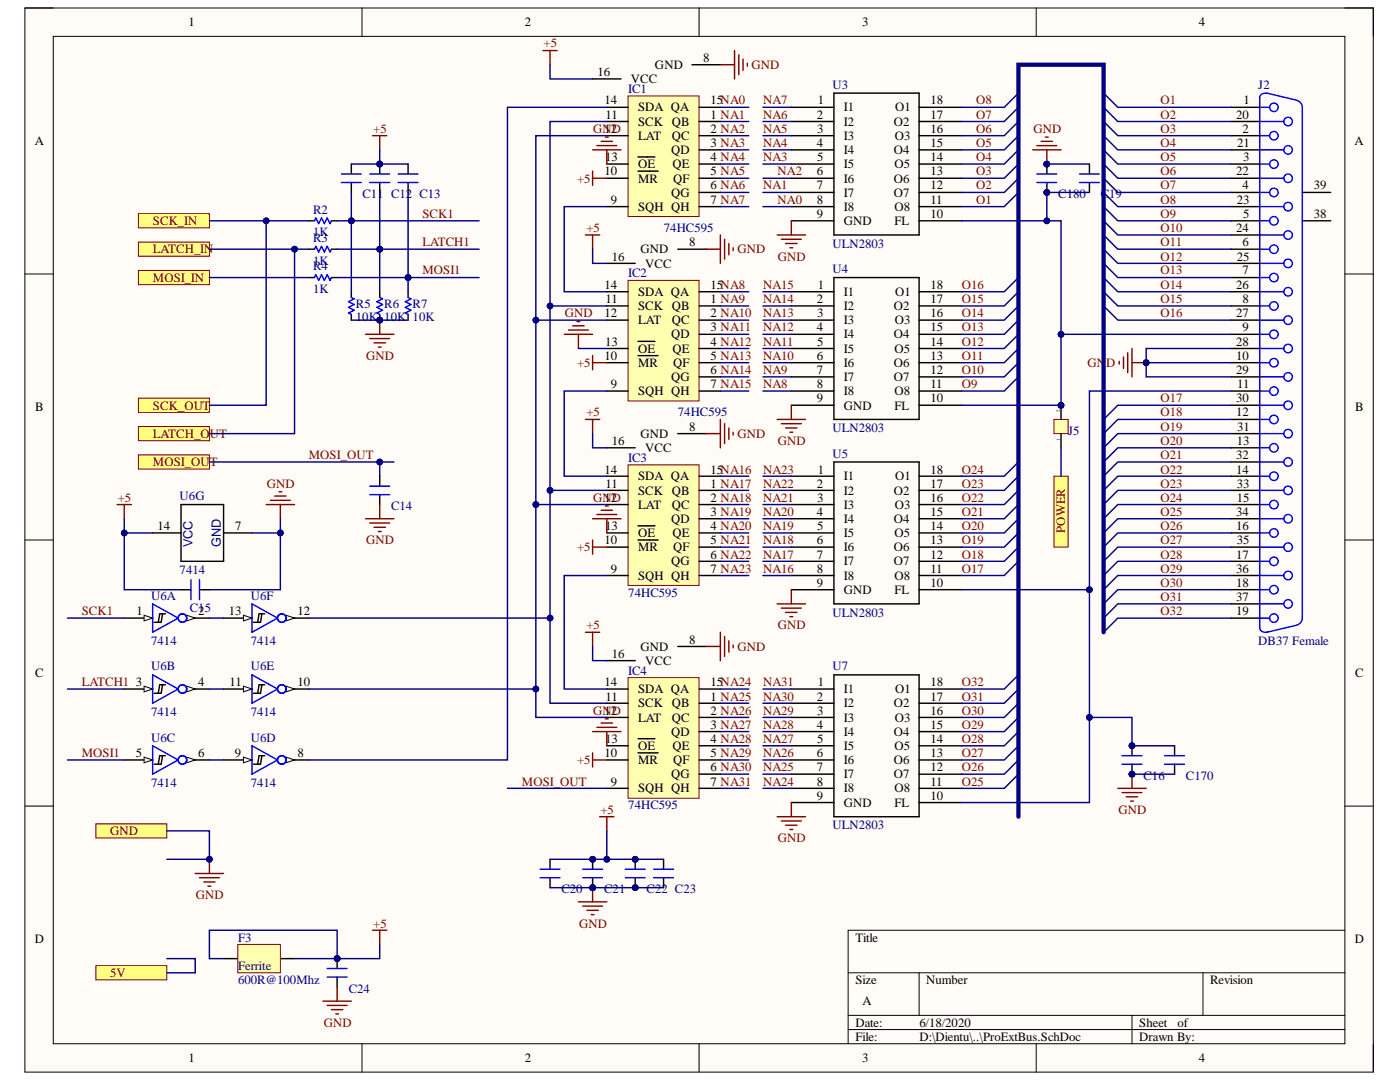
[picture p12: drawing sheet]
<svg xmlns="http://www.w3.org/2000/svg" width="279mm" height="216mm" viewBox="0 0 279 216" stroke-linecap="round" stroke-linejoin="round" font-family="sans-serif">
<defs><g id="words">
<g font-size="2.5">
<text x="37.6" y="5.2">1</text>
<text x="104.8" y="5.2">2</text>
<text x="172.1" y="5.2">3</text>
<text x="239.3" y="5.2">4</text>
<text x="119.2" y="15.1">16</text>
<text x="125.9" y="16.6">VCC</text>
<text x="130.7" y="13.8">GND</text>
<text x="140.4" y="12.3">8</text>
<text x="120.7" y="20.8">14</text>
<text x="120.8" y="23.7">11</text>
<text x="127.3" y="22.2">SDA QA</text>
<text x="141.8" y="20.8">15NA0</text>
<text x="141.8" y="23.7">1 NA1</text>
<text x="163" y="23.7">2</text>
<text x="163.2" y="20.8">1</text>
<text x="168.4" y="22.2">I1</text>
<text x="178.7" y="22.2">O1</text>
<text x="185.7" y="20.8">18</text>
<text x="185.7" y="23.7">17</text>
<text x="246.7" y="23.7">20</text>
<text x="248.2" y="20.8">1</text>
<text x="6.9" y="29">A</text>
<text x="120.7" y="26.5">12</text>
<text x="127.3" y="25.1">SCK</text>
<text x="127.3" y="27.9">LAT</text>
<text x="134.1" y="25.1">QB</text>
<text x="134.1" y="27.9">QC</text>
<text x="141.8" y="26.5">2 NA2</text>
<text x="141.8" y="29.3">3 NA3</text>
<text x="163" y="29.3">4</text>
<text x="163.1" y="26.5">3</text>
<text x="168.4" y="25.1">I2</text>
<text x="168.4" y="27.9">I3</text>
<text x="178.4" y="25.1">O2</text>
<text x="178.6" y="27.9">O3</text>
<text x="185.7" y="26.5">16</text>
<text x="185.7" y="29.3">15</text>
<text x="246.9" y="29.3">21</text>
<text x="248" y="26.5">2</text>
<text x="270.3" y="29">A</text>
<text x="120.7" y="35">10</text>
<text x="120.7" y="32.1">13</text>
<text x="127.3" y="33.6">OE</text>
<text x="133.9" y="30.8">QD</text>
<text x="134.2" y="33.6">QE</text>
<text x="141.8" y="32.1">4 NA4</text>
<text x="141.8" y="35">5 NA5</text>
<text x="163" y="35">6</text>
<text x="163.1" y="32.1">5</text>
<text x="168.4" y="30.8">I4</text>
<text x="168.4" y="33.6">I5</text>
<text x="178.4" y="30.8">O4</text>
<text x="178.5" y="33.6">O5</text>
<text x="185.7" y="32.1">14</text>
<text x="185.7" y="35">13</text>
<text x="246.7" y="35">22</text>
<text x="248.1" y="32.1">3</text>
<text x="121.9" y="40.7">9</text>
<text x="127.3" y="36.4">MR</text>
<text x="133.9" y="39.2">QG</text>
<text x="134.4" y="36.4">QF</text>
<text x="141.8" y="37.8">6 NA6</text>
<text x="141.8" y="40.7">7 NA7</text>
<text x="163" y="37.8">7</text>
<text x="163" y="40.7">8</text>
<text x="168.4" y="36.4">I6</text>
<text x="168.4" y="39.2">I7</text>
<text x="178.4" y="36.4">O6</text>
<text x="178.4" y="39.2">O7</text>
<text x="185.7" y="37.8">12</text>
<text x="185.7" y="40.7">11</text>
<text x="246.8" y="40.7">23</text>
<text x="248" y="37.8">4</text>
<text x="262.2" y="37.8">39</text>
<text x="127.3" y="42.1">SQH QH</text>
<text x="163" y="43.4">9</text>
<text x="168.4" y="44.9">GND</text>
<text x="168.4" y="42.1">I8</text>
<text x="178.5" y="44.9">FL</text>
<text x="178.5" y="42.1">O8</text>
<text x="185.7" y="43.4">10</text>
<text x="246.7" y="46.3">24</text>
<text x="248.1" y="43.4">5</text>
<text x="262.2" y="43.4">38</text>
<text x="122.1" y="52">16</text>
<text x="127.8" y="50.5">GND</text>
<text x="128.8" y="53.4">VCC</text>
<text x="137.6" y="49.1">8</text>
<text x="246.8" y="52">25</text>
<text x="248" y="49.1">6</text>
<text x="120.7" y="57.6">14</text>
<text x="127.3" y="59.1">SDA QA</text>
<text x="141.8" y="57.6">15NA8</text>
<text x="163.2" y="57.6">1</text>
<text x="168.4" y="59.1">I1</text>
<text x="178.7" y="59.1">O1</text>
<text x="185.7" y="57.6">18</text>
<text x="246.7" y="57.6">26</text>
<text x="248" y="54.8">7</text>
<text x="120.7" y="63.3">12</text>
<text x="120.8" y="60.4">11</text>
<text x="127.3" y="61.9">SCK</text>
<text x="127.3" y="64.7">LAT</text>
<text x="134.1" y="61.9">QB</text>
<text x="134.1" y="64.7">QC</text>
<text x="141.8" y="60.4">1 NA9</text>
<text x="141.8" y="63.3">2 NA10</text>
<text x="163" y="60.4">2</text>
<text x="163.1" y="63.3">3</text>
<text x="168.4" y="61.9">I2</text>
<text x="168.4" y="64.7">I3</text>
<text x="178.4" y="61.9">O2</text>
<text x="178.6" y="64.7">O3</text>
<text x="185.7" y="60.4">17</text>
<text x="185.7" y="63.3">16</text>
<text x="246.7" y="63.3">27</text>
<text x="248" y="60.4">8</text>
<text x="120.7" y="71.8">10</text>
<text x="120.7" y="69">13</text>
<text x="127.3" y="70.4">OE</text>
<text x="133.9" y="67.5">QD</text>
<text x="134.2" y="70.4">QE</text>
<text x="141.8" y="66.1">3 NA11</text>
<text x="141.8" y="69">4 NA12</text>
<text x="141.8" y="71.8">5 NA13</text>
<text x="163" y="66.1">4</text>
<text x="163" y="71.8">6</text>
<text x="163.1" y="69">5</text>
<text x="168.4" y="67.5">I4</text>
<text x="168.4" y="70.4">I5</text>
<text x="178.4" y="67.5">O4</text>
<text x="178.5" y="70.4">O5</text>
<text x="185.7" y="66.1">15</text>
<text x="185.7" y="69">14</text>
<text x="185.7" y="71.8">13</text>
<text x="246.7" y="69">28</text>
<text x="246.7" y="71.8">10</text>
<text x="248" y="66.1">9</text>
<text x="121.9" y="77.4">9</text>
<text x="127.3" y="73.2">MR</text>
<text x="133.9" y="76.1">QG</text>
<text x="134.4" y="73.2">QF</text>
<text x="141.8" y="74.6">6 NA14</text>
<text x="141.8" y="77.4">7 NA15</text>
<text x="163" y="74.6">7</text>
<text x="163" y="77.4">8</text>
<text x="168.4" y="73.2">I6</text>
<text x="168.4" y="76.1">I7</text>
<text x="178.4" y="73.2">O6</text>
<text x="178.4" y="76.1">O7</text>
<text x="185.7" y="74.6">12</text>
<text x="185.7" y="77.4">11</text>
<text x="246.7" y="74.6">29</text>
<text x="246.9" y="77.4">11</text>
<text x="7" y="82.1">B</text>
<text x="127.3" y="78.9">SQH QH</text>
<text x="163" y="80.3">9</text>
<text x="168.4" y="81.7">GND</text>
<text x="168.4" y="78.9">I8</text>
<text x="178.5" y="81.7">FL</text>
<text x="178.5" y="78.9">O8</text>
<text x="185.7" y="80.3">10</text>
<text x="246.7" y="83.1">12</text>
<text x="246.7" y="80.3">30</text>
<text x="270.5" y="82.1">B</text>
<text x="122.1" y="88.7">16</text>
<text x="127.8" y="87.4">GND</text>
<text x="137.6" y="86">8</text>
<text x="246.8" y="88.7">13</text>
<text x="246.9" y="86">31</text>
<text x="120.7" y="94.5">14</text>
<text x="127.3" y="95.8">SDA QA</text>
<text x="128.8" y="90.2">VCC</text>
<text x="141.8" y="94.5">15NA16</text>
<text x="163.2" y="94.5">1</text>
<text x="168.4" y="95.8">I1</text>
<text x="178.7" y="95.8">O1</text>
<text x="185.7" y="94.5">18</text>
<text x="246.7" y="94.5">14</text>
<text x="246.7" y="91.6">32</text>
<text x="120.7" y="100.2">12</text>
<text x="120.8" y="97.3">11</text>
<text x="127.3" y="98.7">SCK</text>
<text x="127.3" y="101.5">LAT</text>
<text x="134.1" y="98.7">QB</text>
<text x="134.1" y="101.5">QC</text>
<text x="141.8" y="97.3">1 NA17</text>
<text x="141.8" y="100.2">2 NA18</text>
<text x="163" y="97.3">2</text>
<text x="163.1" y="100.2">3</text>
<text x="168.4" y="98.7">I2</text>
<text x="168.4" y="101.5">I3</text>
<text x="178.4" y="98.7">O2</text>
<text x="178.6" y="101.5">O3</text>
<text x="185.7" y="97.3">17</text>
<text x="185.7" y="100.2">16</text>
<text x="246.8" y="100.2">15</text>
<text x="246.8" y="97.3">33</text>
<text x="31.5" y="105.8">14</text>
<text x="46.9" y="105.8">7</text>
<text x="120.7" y="105.8">13</text>
<text x="127.3" y="107.2">OE</text>
<text x="133.9" y="104.4">QD</text>
<text x="134.2" y="107.2">QE</text>
<text x="141.8" y="102.9">3 NA19</text>
<text x="141.8" y="105.8">4 NA20</text>
<text x="163" y="102.9">4</text>
<text x="163.1" y="105.8">5</text>
<text x="168.4" y="104.4">I4</text>
<text x="168.4" y="107.2">I5</text>
<text x="178.4" y="104.4">O4</text>
<text x="178.5" y="107.2">O5</text>
<text x="185.7" y="102.9">15</text>
<text x="185.7" y="105.8">14</text>
<text x="246.7" y="105.8">16</text>
<text x="246.7" y="102.9">34</text>
<text x="120.7" y="108.6">10</text>
<text x="127.3" y="110">MR</text>
<text x="133.9" y="112.8">QG</text>
<text x="134.4" y="110">QF</text>
<text x="141.8" y="108.6">5 NA21</text>
<text x="141.8" y="111.5">6 NA22</text>
<text x="163" y="108.6">6</text>
<text x="163" y="111.5">7</text>
<text x="168.4" y="110">I6</text>
<text x="168.4" y="112.8">I7</text>
<text x="178.4" y="110">O6</text>
<text x="178.4" y="112.8">O7</text>
<text x="185.7" y="108.6">13</text>
<text x="185.7" y="111.5">12</text>
<text x="246.7" y="111.5">17</text>
<text x="246.8" y="108.6">35</text>
<text x="121.9" y="114.3">9</text>
<text x="127.3" y="115.7">SQH QH</text>
<text x="141.8" y="114.3">7 NA23</text>
<text x="163" y="117.1">9</text>
<text x="163" y="114.3">8</text>
<text x="168.4" y="118.5">GND</text>
<text x="168.4" y="115.7">I8</text>
<text x="178.5" y="118.5">FL</text>
<text x="178.5" y="115.7">O8</text>
<text x="185.7" y="117.1">10</text>
<text x="185.7" y="114.3">11</text>
<text x="246.7" y="117.1">18</text>
<text x="246.7" y="114.3">36</text>
<text x="246.7" y="119.9">37</text>
<text x="27.2" y="122.8">1</text>
<text x="39.6" y="122.8">2</text>
<text x="45.7" y="122.8">13</text>
<text x="59.4" y="122.8">12</text>
<text x="246.7" y="122.8">19</text>
<text x="122.1" y="131.2">16</text>
<text x="127.8" y="129.8">GND</text>
<text x="137.6" y="128.5">8</text>
<text x="7" y="135.1">C</text>
<text x="27.1" y="136.9">3</text>
<text x="39.6" y="136.9">4</text>
<text x="45.8" y="136.9">11</text>
<text x="59.4" y="136.9">10</text>
<text x="120.7" y="136.9">14</text>
<text x="128.8" y="132.7">VCC</text>
<text x="141.8" y="136.9">15NA24</text>
<text x="163.2" y="136.9">1</text>
<text x="185.7" y="136.9">18</text>
<text x="270.5" y="135.1">C</text>
<text x="120.7" y="142.6">12</text>
<text x="120.8" y="139.8">11</text>
<text x="127.3" y="141.1">SCK</text>
<text x="127.3" y="138.3">SDA QA</text>
<text x="134.1" y="141.1">QB</text>
<text x="141.8" y="139.8">1 NA25</text>
<text x="141.8" y="142.6">2 NA26</text>
<text x="163" y="139.8">2</text>
<text x="163.1" y="142.6">3</text>
<text x="168.4" y="138.3">I1</text>
<text x="168.4" y="141.1">I2</text>
<text x="178.4" y="141.1">O2</text>
<text x="178.7" y="138.3">O1</text>
<text x="185.7" y="139.8">17</text>
<text x="185.7" y="142.6">16</text>
<text x="120.7" y="148.2">13</text>
<text x="127.3" y="144">LAT</text>
<text x="127.3" y="149.7">OE</text>
<text x="133.9" y="146.8">QD</text>
<text x="134.1" y="144">QC</text>
<text x="134.2" y="149.7">QE</text>
<text x="141.8" y="145.4">3 NA27</text>
<text x="141.8" y="148.2">4 NA28</text>
<text x="163" y="145.4">4</text>
<text x="163.1" y="148.2">5</text>
<text x="168.4" y="144">I3</text>
<text x="168.4" y="146.8">I4</text>
<text x="168.4" y="149.7">I5</text>
<text x="178.4" y="146.8">O4</text>
<text x="178.5" y="149.7">O5</text>
<text x="178.6" y="144">O3</text>
<text x="185.7" y="145.4">15</text>
<text x="185.7" y="148.2">14</text>
<text x="27.1" y="151.1">5</text>
<text x="39.6" y="151.1">6</text>
<text x="46.8" y="151.1">9</text>
<text x="59.4" y="151.1">8</text>
<text x="120.7" y="151.1">10</text>
<text x="127.3" y="152.5">MR</text>
<text x="133.9" y="155.3">QG</text>
<text x="134.4" y="152.5">QF</text>
<text x="141.8" y="151.1">5 NA29</text>
<text x="141.8" y="153.9">6 NA30</text>
<text x="163" y="151.1">6</text>
<text x="163" y="153.9">7</text>
<text x="168.4" y="152.5">I6</text>
<text x="168.4" y="155.3">I7</text>
<text x="178.4" y="152.5">O6</text>
<text x="178.4" y="155.3">O7</text>
<text x="185.7" y="151.1">13</text>
<text x="185.7" y="153.9">12</text>
<text x="121.9" y="156.8">9</text>
<text x="127.3" y="158.1">SQH QH</text>
<text x="141.8" y="156.8">7 NA31</text>
<text x="163" y="159.6">9</text>
<text x="163" y="156.8">8</text>
<text x="168.4" y="161">GND</text>
<text x="168.4" y="158.1">I8</text>
<text x="178.5" y="161">FL</text>
<text x="178.5" y="158.1">O8</text>
<text x="185.7" y="159.6">10</text>
<text x="185.7" y="156.8">11</text>
<text x="6.9" y="188.2">D</text>
<text x="170.7" y="187.9">Title</text>
<text x="270.4" y="188.2">D</text>
<text x="170.7" y="196.4">Size</text>
<text x="184.8" y="196.4">Number</text>
<text x="241.5" y="196.4">Revision</text>
<text x="172.1" y="200.6">A</text>
<text x="170.7" y="204.9">Date:</text>
<text x="170.7" y="207.7">File:</text>
<text x="183.5" y="204.9">6/18/2020</text>
<text x="183.5" y="207.7">D:\Dientu\..\ProExtBus.SchDoc</text>
<text x="227.4" y="204.9">Sheet</text>
<text x="227.4" y="207.7">Drawn By:</text>
<text x="235" y="204.9">of</text>
<text x="37.6" y="212">1</text>
<text x="104.8" y="212">2</text>
<text x="172.1" y="212">3</text>
<text x="239.3" y="212">4</text>
</g>
<g font-size="2.5" fill="#800000">
<text x="108.5" y="9.5">+5</text>
<text x="150" y="13.8">GND</text>
<text x="152.3" y="23.7">NA6</text>
<text x="152.3" y="20.8">NA7</text>
<text x="194.8" y="20.8">O8</text>
<text x="194.8" y="23.7">O7</text>
<text x="231.6" y="20.8">O1</text>
<text x="231.6" y="23.7">O2</text>
<text x="74.5" y="26.5">+5</text>
<text x="118.4" y="26.5">GND</text>
<text x="152.3" y="29.3">NA4</text>
<text x="152.3" y="26.5">NA5</text>
<text x="194.8" y="26.5">O6</text>
<text x="194.8" y="29.3">O5</text>
<text x="206.2" y="26.5">GND</text>
<text x="231.6" y="26.5">O3</text>
<text x="231.6" y="29.3">O4</text>
<text x="152.3" y="32.1">NA3</text>
<text x="155.2" y="35">NA2</text>
<text x="194.8" y="32.1">O4</text>
<text x="194.8" y="35">O3</text>
<text x="231.6" y="32.1">O5</text>
<text x="231.6" y="35">O6</text>
<text x="115.2" y="36.4">+5</text>
<text x="152.3" y="37.8">NA1</text>
<text x="155.2" y="40.7">NA0</text>
<text x="194.8" y="37.8">O2</text>
<text x="194.8" y="40.7">O1</text>
<text x="231.6" y="37.8">O7</text>
<text x="231.6" y="40.7">O8</text>
<text x="30.5" y="44.9">SCK_IN</text>
<text x="84.3" y="43.4">SCK1</text>
<text x="117" y="46.3">+5</text>
<text x="231.6" y="43.4">O9</text>
<text x="231.6" y="46.3">O10</text>
<text x="30.5" y="50.5">LATCH_IN</text>
<text x="84.3" y="49.1">LATCH1</text>
<text x="147.2" y="50.5">GND</text>
<text x="155.2" y="52">GND</text>
<text x="231.6" y="49.1">O11</text>
<text x="231.6" y="52">O12</text>
<text x="30.5" y="56.2">MOSI_IN</text>
<text x="84.3" y="54.8">MOSI1</text>
<text x="152.3" y="57.6">NA15</text>
<text x="191.9" y="57.6">O16</text>
<text x="231.6" y="54.8">O13</text>
<text x="231.6" y="57.6">O14</text>
<text x="112.7" y="63.3">GND</text>
<text x="152.3" y="60.4">NA14</text>
<text x="152.3" y="63.3">NA13</text>
<text x="191.9" y="60.4">O15</text>
<text x="191.9" y="63.3">O14</text>
<text x="231.6" y="60.4">O15</text>
<text x="231.6" y="63.3">O16</text>
<text x="73.1" y="71.8">GND</text>
<text x="152.3" y="66.1">NA12</text>
<text x="152.3" y="69">NA11</text>
<text x="152.3" y="71.8">NA10</text>
<text x="191.9" y="66.1">O13</text>
<text x="191.9" y="69">O12</text>
<text x="191.9" y="71.8">O11</text>
<text x="115.2" y="73.2">+5</text>
<text x="152.3" y="74.6">NA9</text>
<text x="152.3" y="77.4">NA8</text>
<text x="191.9" y="74.6">O10</text>
<text x="191.9" y="77.4">O9</text>
<text x="217" y="73.2">GN</text>
<text x="220.8" y="73.2">D</text>
<text x="30.5" y="81.7">SCK_OUT</text>
<text x="117" y="83.1">+5</text>
<text x="231.6" y="80.3">O17</text>
<text x="231.6" y="83.1">O18</text>
<text x="30.5" y="87.4">LATCH_O</text>
<text x="41.9" y="87.4">UT</text>
<text x="147.2" y="87.4">GND</text>
<text x="155.2" y="88.7">GND</text>
<text x="231.6" y="86">O19</text>
<text x="231.6" y="88.7">O20</text>
<text x="30.5" y="93.1">MOSI_OU</text>
<text x="41.9" y="93.1">T</text>
<text x="61.6" y="91.6">MOSI_OUT</text>
<text x="152.3" y="94.5">NA23</text>
<text x="191.9" y="94.5">O24</text>
<text x="231.6" y="91.6">O21</text>
<text x="231.6" y="94.5">O22</text>
<text x="23.5" y="100.2">+5</text>
<text x="53.3" y="97.3">GND</text>
<text x="118.4" y="100.2">GND</text>
<text x="152.3" y="97.3">NA22</text>
<text x="152.3" y="100.2">NA21</text>
<text x="191.9" y="97.3">O23</text>
<text x="191.9" y="100.2">O22</text>
<text x="231.6" y="97.3">O23</text>
<text x="231.6" y="100.2">O24</text>
<text x="152.3" y="102.9">NA20</text>
<text x="152.3" y="105.8">NA19</text>
<text x="191.9" y="102.9">O21</text>
<text x="191.9" y="105.8">O20</text>
<text x="212.6" y="106.3" transform="rotate(-90 212.6 106.3)">POWER</text>
<text x="231.6" y="102.9">O25</text>
<text x="231.6" y="105.8">O26</text>
<text x="73.1" y="108.6">GND</text>
<text x="115.2" y="110">+5</text>
<text x="152.3" y="108.6">NA18</text>
<text x="152.3" y="111.5">NA17</text>
<text x="191.9" y="108.6">O19</text>
<text x="191.9" y="111.5">O18</text>
<text x="231.6" y="108.6">O27</text>
<text x="231.6" y="111.5">O28</text>
<text x="152.3" y="114.3">NA16</text>
<text x="191.9" y="114.3">O17</text>
<text x="231.6" y="114.3">O29</text>
<text x="231.6" y="117.1">O30</text>
<text x="231.6" y="119.9">O31</text>
<text x="16.3" y="122.8">SCK1</text>
<text x="117" y="125.6">+5</text>
<text x="155.2" y="125.6">GND</text>
<text x="231.6" y="122.8">O32</text>
<text x="147.2" y="129.8">GND</text>
<text x="16.3" y="136.9">LATCH1</text>
<text x="152.3" y="136.9">NA31</text>
<text x="191.9" y="136.9">O32</text>
<text x="118.4" y="142.6">GND</text>
<text x="152.3" y="139.8">NA30</text>
<text x="152.3" y="142.6">NA29</text>
<text x="191.9" y="139.8">O31</text>
<text x="191.9" y="142.6">O30</text>
<text x="152.3" y="145.4">NA28</text>
<text x="152.3" y="148.2">NA27</text>
<text x="191.9" y="145.4">O29</text>
<text x="191.9" y="148.2">O28</text>
<text x="16.3" y="151.1">MOSI1</text>
<text x="115.2" y="152.5">+5</text>
<text x="152.3" y="151.1">NA26</text>
<text x="152.3" y="153.9">NA25</text>
<text x="191.9" y="151.1">O27</text>
<text x="191.9" y="153.9">O26</text>
<text x="104.2" y="156.8">MOSI_OUT</text>
<text x="152.3" y="156.8">NA24</text>
<text x="191.9" y="156.8">O25</text>
<text x="22" y="166.7">GND</text>
<text x="119.8" y="162.4">+5</text>
<text x="223.2" y="162.4">GND</text>
<text x="155.2" y="168.1">GND</text>
<text x="39.1" y="179.4">GND</text>
<text x="74.5" y="185.1">+5</text>
<text x="115.6" y="185.1">GND</text>
<text x="22" y="195">5V</text>
<text x="64.6" y="204.9">GND</text>
</g>
<g font-size="2.5" fill="#000080">
<text x="166.1" y="17.8">U3</text>
<text x="251.1" y="17.8">J2</text>
<text x="125.4" y="18.6">IC1</text>
<text x="72.4" y="39.6">C11</text>
<text x="78" y="39.6">C12 C13</text>
<text x="211.2" y="39.6">C180</text>
<text x="219.7" y="39.6">C19</text>
<text x="62.5" y="42.6">R2</text>
<text x="62.5" y="47.2">1K</text>
<text x="132.5" y="46.3">74HC595</text>
<text x="62.5" y="48.3">R3</text>
<text x="62.5" y="52.8">1K</text>
<text x="62.5" y="53.9">R4</text>
<text x="166.1" y="49.4">ULN2803</text>
<text x="62.5" y="58.5">1K</text>
<text x="125.4" y="55.4">IC2</text>
<text x="166.1" y="54.5">U4</text>
<text x="71" y="61.4">R5</text>
<text x="71" y="64.2">10K</text>
<text x="76.7" y="61.4">R6</text>
<text x="76.7" y="64.2">10K 10K</text>
<text x="82.4" y="61.4">R7</text>
<text x="135.3" y="83.1">74HC595</text>
<text x="166.1" y="86.2">ULN2803</text>
<text x="213.2" y="86.9">J5</text>
<text x="125.4" y="92.2">IC3</text>
<text x="166.1" y="91.4">U5</text>
<text x="35.9" y="99.8">U6G</text>
<text x="78" y="101.8">C14</text>
<text x="38.4" y="109.2" transform="rotate(-90 38.4 109.2)">VCC</text>
<text x="44.1" y="109.2" transform="rotate(-90 44.1 109.2)">GND</text>
<text x="30.2" y="119.7">U6A</text>
<text x="35.9" y="114.5">7414</text>
<text x="50.1" y="119.7">U6F</text>
<text x="125.4" y="119.1">74HC595</text>
<text x="37.9" y="122.2">C15</text>
<text x="166.1" y="123.1">ULN2803</text>
<text x="30.2" y="128.7">7414</text>
<text x="50.1" y="128.7">7414</text>
<text x="251.1" y="128.7">DB37 Female</text>
<text x="30.2" y="133.8">U6B</text>
<text x="50.1" y="133.8">U6E</text>
<text x="125.4" y="134.6">IC4</text>
<text x="166.1" y="133.8">U7</text>
<text x="30.2" y="142.8">7414</text>
<text x="50.1" y="142.8">7414</text>
<text x="30.2" y="148">U6C</text>
<text x="50.1" y="148">U6D</text>
<text x="228.2" y="155.6">C16</text>
<text x="236.7" y="155.6">C170</text>
<text x="30.2" y="157">7414</text>
<text x="50.1" y="157">7414</text>
<text x="125.4" y="161.5">74HC595</text>
<text x="166.1" y="165.5">ULN2803</text>
<text x="112" y="178.2">C20</text>
<text x="120.6" y="178.2">C21</text>
<text x="129" y="178.2">C22 C23</text>
<text x="47.5" y="187.9">F3</text>
<text x="47.5" y="193.5">Ferrite</text>
<text x="47.5" y="196.4">600R@100Mhz</text>
<text x="69.6" y="198.1">C24</text>
</g>
<g font-size="1" fill="#000080">
<text x="211.6" y="82.2" transform="rotate(-90 211.6 82.2)">2</text>
<text x="211.6" y="87.9" transform="rotate(-90 211.6 87.9)">1</text>
</g>
</g></defs>
<path d="M5 1.6h269.1v212.3h-269.1z" fill-rule="evenodd" fill="#fffcf8"/>
<path d="M5 1.6h269.1v212.3h-269.1z" fill="none" stroke="#000" stroke-width=".2"/>
<path d="M10.6 7.3h257.8v201h-257.8z" fill-rule="evenodd" fill="#fffcf8"/>
<g fill="none" stroke="#000" stroke-width=".2">
<path d="M5 1.6h5.6M10.6 7.3h257.8v201h-257.8zM72.2 1.6v5.7M139.5 1.6v5.7M206.8 1.6v5.7M268.4 1.6h5.7v5.7M5 54.7h5.6M268.4 54.7h5.7M5 107.8h5.6M268.4 107.8h5.7M5 160.8h5.6M268.4 160.8h5.7"/>
<path d="M169.3 194.1h99.1M183.4 194.1v8.5M240.1 194.1v8.5M268.4 185.6h-99.1v22.7M72.2 208.3v5.6M139.5 208.3v5.6M169.3 202.6h99.1M169.3 205.4h99.1M206.8 208.3v5.6M225.9 202.6v5.7M274.1 208.3v5.6"/>
</g>
<path d="M27.6 42.6h14.2v2.9h-14.2z" fill-rule="evenodd" fill="#ffff80"/>
<path d="M27.6 42.6h14.2v2.9h-14.2z" fill="none" stroke="#800000" stroke-width=".2"/>
<path d="M27.6 48.3h14.2v2.8h-14.2z" fill-rule="evenodd" fill="#ffff80"/>
<path d="M27.6 48.3h14.2v2.8h-14.2z" fill="none" stroke="#800000" stroke-width=".2"/>
<path d="M27.6 54h14.2v2.8h-14.2z" fill-rule="evenodd" fill="#ffff80"/>
<path d="M27.6 54h14.2v2.8h-14.2z" fill="none" stroke="#800000" stroke-width=".2"/>
<path d="M19.1 164.4h14.2v2.8h-14.2z" fill-rule="evenodd" fill="#ffff80"/>
<path d="M19.1 164.4h14.2v2.8h-14.2z" fill="none" stroke="#800000" stroke-width=".2"/>
<path d="M19.1 192.7h14.2v2.8h-14.2z" fill-rule="evenodd" fill="#ffff80"/>
<path d="M19.1 192.7h14.2v2.8h-14.2z" fill="none" stroke="#800000" stroke-width=".2"/>
<path d="M27.6 79.4h14.2v2.9h-14.2z" fill-rule="evenodd" fill="#ffff80"/>
<path d="M27.6 79.4h14.2v2.9h-14.2z" fill="none" stroke="#800000" stroke-width=".2"/>
<path d="M27.6 85.1h14.2v2.8h-14.2z" fill-rule="evenodd" fill="#ffff80"/>
<path d="M27.6 85.1h14.2v2.8h-14.2z" fill="none" stroke="#800000" stroke-width=".2"/>
<path d="M27.6 90.8h14.2v2.8h-14.2z" fill-rule="evenodd" fill="#ffff80"/>
<path d="M27.6 90.8h14.2v2.8h-14.2z" fill="none" stroke="#800000" stroke-width=".2"/>
<path d="M39 174.3h5.6M39.8 175.1h4M40.7 176h2.2M41.5 176.8h.6M41.8 171.5v2.8" fill="none" stroke="#800000" stroke-width=".28"/>
<circle cx="41.8" cy="171.5" r=".57" fill="#000080"/>
<circle cx="41.8" cy="171.5" r=".57" fill="none" stroke="#000080" stroke-width=".2"/>
<path d="M74.4 185.6h2.8M75.8 185.6v2.8" fill="none" stroke="#800000" stroke-width=".28"/>
<path d="M24.8 123.3h5.7" fill="none" stroke="#000" stroke-width=".28"/>
<path d="M28.8 122.8l1.7 .5-1.7 .6z" fill="#f8fcff"/>
<path d="M28.8 122.8l1.7 .5-1.7 .6z" fill="none" stroke="#000" stroke-width=".2"/>
<path d="M30.5 120.5l5.1 2.8-5.1 2.9z" fill="none" stroke="#00f" stroke-width=".28"/>
<path d="M37.3 123.3h4.5" fill="none" stroke="#000" stroke-width=".28"/>
<path d="M37.3 122.8l1.7 .5-1.7 .6z" fill="#f8fcff"/>
<path d="M37.3 122.8l1.7 .5-1.7 .6z" fill="none" stroke="#000" stroke-width=".2"/>
<circle cx="36.4" cy="123.3" r=".85" fill="none" stroke="#00f" stroke-width=".28"/>
<path d="M24.8 137.5h5.7M32.4 122.5l-.2 1.7h-1.5M33 122.5h-1.1l-.3 1.7" fill="none" stroke="#000" stroke-width=".28"/>
<path d="M28.8 136.9l1.7 .6-1.7 .6z" fill="#f8fcff"/>
<path d="M28.8 136.9l1.7 .6-1.7 .6z" fill="none" stroke="#000" stroke-width=".2"/>
<path d="M30.5 134.7l5.1 2.8-5.1 2.8z" fill="none" stroke="#00f" stroke-width=".28"/>
<path d="M37.3 137.5h4.5" fill="none" stroke="#000" stroke-width=".28"/>
<path d="M37.3 136.9l1.7 .6-1.7 .6z" fill="#f8fcff"/>
<path d="M37.3 136.9l1.7 .6-1.7 .6z" fill="none" stroke="#000" stroke-width=".2"/>
<circle cx="36.4" cy="137.5" r=".85" fill="none" stroke="#00f" stroke-width=".28"/>
<path d="M32.4 136.6l-.2 1.7h-1.5M33 136.6h-1.1l-.3 1.7M24.8 151.6h5.7" fill="none" stroke="#000" stroke-width=".28"/>
<path d="M28.8 151.1l1.7 .5-1.7 .6z" fill="#f8fcff"/>
<path d="M28.8 151.1l1.7 .5-1.7 .6z" fill="none" stroke="#000" stroke-width=".2"/>
<path d="M30.5 148.8l5.1 2.8-5.1 2.9z" fill="none" stroke="#00f" stroke-width=".28"/>
<path d="M37.3 151.6h4.5" fill="none" stroke="#000" stroke-width=".28"/>
<path d="M37.3 151.1l1.7 .5-1.7 .6z" fill="#f8fcff"/>
<path d="M37.3 151.1l1.7 .5-1.7 .6z" fill="none" stroke="#000" stroke-width=".2"/>
<circle cx="36.4" cy="151.6" r=".85" fill="none" stroke="#00f" stroke-width=".28"/>
<path d="M32.4 150.8l-.2 1.7h-1.5M33 150.8h-1.1l-.3 1.7M44.6 151.6h5.7" fill="none" stroke="#000" stroke-width=".28"/>
<path d="M48.6 151.1l1.7 .5-1.7 .6z" fill="#f8fcff"/>
<path d="M48.6 151.1l1.7 .5-1.7 .6z" fill="none" stroke="#000" stroke-width=".2"/>
<path d="M50.3 148.8l5.1 2.8-5.1 2.9z" fill="none" stroke="#00f" stroke-width=".28"/>
<path d="M57.1 151.6h4.5" fill="none" stroke="#000" stroke-width=".28"/>
<path d="M57.1 151.1l1.7 .5-1.7 .6z" fill="#f8fcff"/>
<path d="M57.1 151.1l1.7 .5-1.7 .6z" fill="none" stroke="#000" stroke-width=".2"/>
<circle cx="56.2" cy="151.6" r=".85" fill="none" stroke="#00f" stroke-width=".28"/>
<path d="M44.6 137.5h5.7M52.3 150.8l-.3 1.7h-1.4M52.8 150.8h-1.1l-.3 1.7" fill="none" stroke="#000" stroke-width=".28"/>
<path d="M48.6 136.9l1.7 .6-1.7 .6z" fill="#f8fcff"/>
<path d="M48.6 136.9l1.7 .6-1.7 .6z" fill="none" stroke="#000" stroke-width=".2"/>
<path d="M50.3 134.7l5.1 2.8-5.1 2.8z" fill="none" stroke="#00f" stroke-width=".28"/>
<path d="M57.1 137.5h4.5" fill="none" stroke="#000" stroke-width=".28"/>
<path d="M57.1 136.9l1.7 .6-1.7 .6z" fill="#f8fcff"/>
<path d="M57.1 136.9l1.7 .6-1.7 .6z" fill="none" stroke="#000" stroke-width=".2"/>
<circle cx="56.2" cy="137.5" r=".85" fill="none" stroke="#00f" stroke-width=".28"/>
<path d="M44.6 123.3h5.7M52.3 136.6l-.3 1.7h-1.4M52.8 136.6h-1.1l-.3 1.7" fill="none" stroke="#000" stroke-width=".28"/>
<path d="M48.6 122.8l1.7 .5-1.7 .6z" fill="#f8fcff"/>
<path d="M48.6 122.8l1.7 .5-1.7 .6z" fill="none" stroke="#000" stroke-width=".2"/>
<path d="M50.3 120.5l5.1 2.8-5.1 2.9z" fill="none" stroke="#00f" stroke-width=".28"/>
<path d="M57.1 123.3h4.5" fill="none" stroke="#000" stroke-width=".28"/>
<path d="M57.1 122.8l1.7 .5-1.7 .6z" fill="#f8fcff"/>
<path d="M57.1 122.8l1.7 .5-1.7 .6z" fill="none" stroke="#000" stroke-width=".2"/>
<circle cx="56.2" cy="123.3" r=".85" fill="none" stroke="#00f" stroke-width=".28"/>
<path d="M52.3 122.5l-.3 1.7h-1.4M52.8 122.5h-1.1l-.3 1.7" fill="none" stroke="#000" stroke-width=".28"/>
<path d="M125.3 19.1h14.2v24.1h-14.2z" fill-rule="evenodd" fill="#ffffb0"/>
<path d="M125.3 19.1h14.2v24.1h-14.2z" fill="none" stroke="#800000" stroke-width=".2"/>
<g fill="none" stroke="#000" stroke-width=".28">
<path d="M118.3 15.7h5.6M138.1 12.9h5.7M121.1 21.4h4.2M121.1 24.2h4.2M121.1 27.1h4.2M121.1 32.7h4.2M121.1 35.6h4.2M127.3 34.2h4M127.3 31.3h3.4M139.5 21.4h4.3M139.5 24.2h4.3M139.5 27.1h4.3"/>
<path d="M139.5 29.9h4.3M139.5 32.7h4.3M139.5 35.6h4.3M139.5 38.4h4.3M121.1 41.2h4.2M139.5 41.2h4.3"/>
</g>
<path d="M125.3 55.9h14.2v24.1h-14.2z" fill-rule="evenodd" fill="#ffffb0"/>
<path d="M125.3 55.9h14.2v24.1h-14.2z" fill="none" stroke="#800000" stroke-width=".2"/>
<g fill="none" stroke="#000" stroke-width=".28">
<path d="M121.1 52.6h5.7M121.1 58.2h4.2M135.3 49.7h5.6M139.5 58.2h4.3M121.1 61h4.2M121.1 63.9h4.2M121.1 69.5h4.2M121.1 72.4h4.2M121.1 78h4.2M127.3 71h4M127.3 68.1h3.4M139.5 61h4.3"/>
<path d="M139.5 63.9h4.3M139.5 66.7h4.3M139.5 69.5h4.3M139.5 72.4h4.3M139.5 75.2h4.3M139.5 78h4.3M30.5 106.3h5.6M36.1 100.7h8.5v11.3h-8.5zM44.6 106.3h5.7"/>
</g>
<path d="M125.3 92.8h14.2v24h-14.2z" fill-rule="evenodd" fill="#ffffb0"/>
<path d="M125.3 92.8h14.2v24h-14.2z" fill="none" stroke="#800000" stroke-width=".2"/>
<g fill="none" stroke="#000" stroke-width=".28">
<path d="M121.1 89.4h5.7M121.1 95h4.2M121.1 97.8h4.2M135.3 86.5h5.6M139.5 95h4.3M139.5 97.8h4.3M121.1 100.7h4.2M121.1 106.3h4.2M121.1 109.2h4.2M121.1 114.8h4.2M127.3 107.8h4M127.3 104.9h3.4"/>
<path d="M139.5 100.7h4.3M139.5 103.5h4.3M139.5 106.3h4.3M139.5 109.2h4.3M139.5 112h4.3M139.5 114.8h4.3"/>
</g>
<path d="M125.3 135.2h14.2v24.1h-14.2z" fill-rule="evenodd" fill="#ffffb0"/>
<path d="M125.3 135.2h14.2v24.1h-14.2z" fill="none" stroke="#800000" stroke-width=".2"/>
<g fill="none" stroke="#000" stroke-width=".28">
<path d="M166.4 18.6h17v28.3h-17zM157.9 21.4h8.5M157.9 24.2h8.5M157.9 27.1h8.5M157.9 29.9h8.5M157.9 32.7h8.5M157.9 35.6h8.5M157.9 38.4h8.5M183.4 21.4h8.5M183.4 24.2h8.5M183.4 27.1h8.5M183.4 29.9h8.5"/>
<path d="M183.4 32.7h8.5M183.4 35.6h8.5M183.4 38.4h8.5M245.7 21.4h5.7M245.7 24.2h5.7M245.7 27.1h5.7M245.7 29.9h5.7M245.7 32.7h5.7M245.7 35.6h5.7M245.7 38.4h5.7M259.9 38.4h5.7M157.9 44.1h8.5"/>
<path d="M157.9 41.2h8.5M157.9 58.2h8.5M166.4 55.4h17v28.3h-17zM183.4 44.1h8.5M183.4 41.2h8.5M183.4 58.2h8.5M245.7 44.1h5.7M245.7 41.2h5.7M245.7 46.9h5.7M245.7 58.2h5.7M245.7 55.4h5.7M245.7 52.6h5.7"/>
<path d="M245.7 49.7h5.7M259.9 44.1h5.7M157.9 61h8.5M157.9 63.9h8.5M157.9 66.7h8.5M157.9 69.5h8.5M157.9 72.4h8.5M157.9 75.2h8.5M157.9 78h8.5M183.4 61h8.5M183.4 63.9h8.5M183.4 66.7h8.5"/>
<path d="M183.4 69.5h8.5M183.4 72.4h8.5M183.4 75.2h8.5M183.4 78h8.5M245.7 61h5.7M245.7 63.9h5.7M245.7 66.7h5.7M245.7 69.5h5.7M245.7 72.4h5.7M245.7 75.2h5.7M245.7 78h5.7M157.9 80.9h8.5"/>
<path d="M157.9 95h8.5M157.9 97.8h8.5M166.4 92.2h17v28.3h-17zM183.4 80.9h8.5M183.4 95h8.5M183.4 97.8h8.5M245.7 80.9h5.7M245.7 83.7h5.7M245.7 95h5.7M245.7 97.8h5.7M245.7 92.2h5.7M245.7 89.4h5.7"/>
<path d="M245.7 86.5h5.7M36.1 117.7h2M39.8 117.7h2M157.9 117.7h8.5M157.9 100.7h8.5M157.9 103.5h8.5M157.9 106.3h8.5M157.9 109.2h8.5M157.9 112h8.5M157.9 114.8h8.5M183.4 117.7h8.5M183.4 100.7h8.5"/>
<path d="M183.4 103.5h8.5M183.4 106.3h8.5M183.4 109.2h8.5M183.4 112h8.5M183.4 114.8h8.5M245.7 117.7h5.7M245.7 100.7h5.7M245.7 103.5h5.7M245.7 106.3h5.7M245.7 109.2h5.7M245.7 112h5.7M245.7 114.8h5.7"/>
<path d="M121.1 131.8h5.7M121.1 137.5h4.2M135.3 129h5.6M139.5 137.5h4.3M157.9 137.5h8.5M166.4 134.7h17v28.3h-17zM183.4 137.5h8.5M245.7 120.5h5.7M245.7 123.3h5.7M121.1 140.3h4.2M121.1 143.1h4.2M121.1 148.8h4.2"/>
<path d="M121.1 151.6h4.2M121.1 157.3h4.2M127.3 150.2h4M127.3 147.4h3.4M139.5 140.3h4.3M139.5 143.1h4.3M139.5 146h4.3M139.5 148.8h4.3M139.5 151.6h4.3M139.5 154.5h4.3M139.5 157.3h4.3M157.9 140.3h8.5"/>
<path d="M157.9 143.1h8.5M157.9 146h8.5M157.9 148.8h8.5M157.9 151.6h8.5M157.9 154.5h8.5M157.9 157.3h8.5M183.4 140.3h8.5M183.4 143.2h8.5M183.4 146h8.5M183.4 148.8h8.5M183.4 151.6h8.5M183.4 154.5h8.5"/>
<path d="M183.4 157.3h8.5M157.9 160.1h8.5M183.4 160.1h8.5M44.6 191.3h2.9M56 191.3h2.8"/>
</g>
<g fill="none" stroke="#00f" stroke-width=".28">
<path d="M251.4 19.4v105.9M252.8 18.6l6 1.4M253 18.6a1.12 1.12 0 0 0-1.6 .9M251.4 38.4h2M251.4 32.7h2M251.4 27.1h2M251.4 21.4h2M251.4 35.6h4.8M251.4 29.9h4.8M251.4 24.2h4.8M258.8 20a1.42 1.42 0 0 1 1.1 1.4v101.9a1.42 1.42 0 0 1-1.1 1.4M251.4 55.4h2"/>
<path d="M251.4 49.7h2M251.4 44.1h2M251.4 58.2h4.8M251.4 52.6h4.8M251.4 46.9h4.8M251.4 41.2h4.8M251.4 78h2M251.4 66.7h2M251.4 61h2M251.4 69.5h4.8M251.4 63.9h4.8M251.4 75.2h4.8"/>
<path d="M251.4 72.4h2M251.4 83.7h2M251.4 86.5h4.8M251.4 89.4h2M251.4 92.2h4.8M251.4 95h2M251.4 97.8h4.8M251.4 80.9h4.8M38.1 115.7v4M39.8 115.7v4M251.4 100.7h2M251.4 103.5h4.8"/>
<path d="M251.4 106.3h2M251.4 109.2h4.8M251.4 112h2M251.4 114.8h4.8M251.4 117.7h2M251.4 125.2a1.12 1.12 0 0 0 1.6 .9M251.4 120.5h4.8M251.4 123.3h2M258.8 124.8l-6 1.4"/>
<circle cx="254.2" cy="21.4" r=".85"/>
<circle cx="254.2" cy="27.1" r=".85"/>
<circle cx="254.2" cy="38.4" r=".85"/>
<circle cx="254.2" cy="32.7" r=".85"/>
<circle cx="257.1" cy="29.9" r=".85"/>
<circle cx="257.1" cy="35.6" r=".85"/>
<circle cx="257.1" cy="24.2" r=".85"/>
<circle cx="254.2" cy="49.7" r=".85"/>
<circle cx="254.2" cy="55.4" r=".85"/>
<circle cx="254.2" cy="44.1" r=".85"/>
<circle cx="257.1" cy="58.2" r=".85"/>
<circle cx="257.1" cy="41.2" r=".85"/>
<circle cx="257.1" cy="46.9" r=".85"/>
<circle cx="257.1" cy="52.6" r=".85"/>
<circle cx="254.2" cy="78" r=".85"/>
<circle cx="254.2" cy="72.4" r=".85"/>
<circle cx="254.2" cy="66.7" r=".85"/>
<circle cx="254.2" cy="61" r=".85"/>
<circle cx="257.1" cy="63.9" r=".85"/>
<circle cx="257.1" cy="69.5" r=".85"/>
<circle cx="257.1" cy="75.2" r=".85"/>
<circle cx="254.2" cy="83.7" r=".85"/>
<circle cx="254.2" cy="95" r=".85"/>
<circle cx="254.2" cy="89.4" r=".85"/>
<circle cx="257.1" cy="92.2" r=".85"/>
<circle cx="257.1" cy="97.9" r=".85"/>
<circle cx="257.1" cy="86.5" r=".85"/>
<circle cx="257.1" cy="80.9" r=".85"/>
<circle cx="254.2" cy="106.3" r=".85"/>
<circle cx="254.2" cy="112" r=".85"/>
<circle cx="254.2" cy="100.7" r=".85"/>
<circle cx="254.2" cy="117.7" r=".85"/>
<circle cx="257.1" cy="114.8" r=".85"/>
<circle cx="257.1" cy="103.5" r=".85"/>
<circle cx="257.1" cy="109.2" r=".85"/>
<circle cx="254.2" cy="123.3" r=".85"/>
<circle cx="257.1" cy="120.5" r=".85"/>
</g>
<g fill="none" stroke="#800000" stroke-width=".28">
<path d="M108.4 10.1h2.8M109.8 10.1v2.8M143.8 12.9h2.8M146.6 10.1v5.6M147.4 10.9v4M148.3 11.8v2.2M149.1 12.6v.6M118.3 34.2v2.8M118.3 35.6h2.8M118.3 29.9h5.6M119.1 29.1h4M120 28.2h2.2"/>
<path d="M120.8 27.4h.6M121.1 29.9v2.8M116.9 46.9h2.8M118.3 46.9v2.8M140.9 49.7h2.9M143.8 46.9v5.7M144.6 47.7v4M145.5 48.6v2.3M146.3 49.4v.6M112.6 66.7h5.7M113.5 65.9h3.9M114.3 65h2.3"/>
<path d="M115.2 64.2h.5M115.4 66.7v2.8M118.3 71v2.8M118.3 72.4h2.8M116.9 83.7h2.8M118.3 83.7v2.8M140.9 86.5h2.9M143.8 83.7v5.7M144.6 84.5v4M145.5 85.4v2.3M146.3 86.2v.6M118.3 107.8v2.8"/>
<path d="M118.3 109.2h2.8M118.3 103.5h5.6M119.1 102.7h4M120 101.8h2.2M120.8 101h.6M121.1 103.5v2.8M116.9 126.2h2.8M118.3 126.2v2.8M140.9 129h2.9M143.8 126.2v5.6M144.6 127v4M145.5 127.9v2.2"/>
<path d="M146.3 128.7v.6M118.3 150.2v2.9M118.3 151.6h2.8M118.3 146h5.6M119.1 145.1h4M120 144.3h2.2M120.8 143.4h.6M121.1 146v2.8"/>
</g>
<path d="M47.5 188.4h8.5v5.7h-8.5z" fill-rule="evenodd" fill="#ffffb0"/>
<path d="M47.5 188.4h8.5v5.7h-8.5z" fill="none" stroke="#800000" stroke-width=".2"/>
<circle cx="67.3" cy="191.3" r=".56" fill="#000080"/>
<circle cx="67.3" cy="191.3" r=".56" fill="none" stroke="#000080" stroke-width=".2"/>
<path d="M67.3 191.3v2M67.3 195v1.9" fill="none" stroke="#000" stroke-width=".28"/>
<circle cx="67.3" cy="191.3" r=".56" fill="#000080"/>
<circle cx="67.3" cy="191.3" r=".56" fill="none" stroke="#000080" stroke-width=".2"/>
<path d="M65.3 195h4M65.3 193.3h4" fill="none" stroke="#00f" stroke-width=".28"/>
<path d="M223.4 72.1v.6M224.2 71.2v2.3M225.1 70.4v4M225.9 69.5v5.7M225.9 72.4h2.8M64.5 199.8h5.6M67.3 196.9v2.9M65.3 200.6h4M66.2 201.5h2.2M67 202.3h.6" fill="none" stroke="#800000" stroke-width=".28"/>
<circle cx="228.7" cy="72.4" r=".57" fill="#000080"/>
<circle cx="228.7" cy="72.4" r=".57" fill="none" stroke="#000080" stroke-width=".2"/>
<g fill="none" stroke="#800000" stroke-width=".28">
<path d="M155.1 46.9h5.7M155.9 47.7h4M156.8 48.6h2.3M157.6 49.4h.6M157.9 44.1v2.8M155.1 83.7h5.7M155.9 84.5h4M156.8 85.4h2.3M157.6 86.2h.6M157.9 80.9v2.8M157.9 117.7v2.8M155.1 120.5h5.7"/>
<path d="M155.9 121.3h4M156.8 122.2h2.3M157.6 123h.6M155.1 163h5.7M155.9 163.8h4M156.8 164.7h2.3M157.6 165.5h.6M157.9 160.1v2.9"/>
</g>
<path d="M234.4 148.8v2M234.4 152.5v2" fill="none" stroke="#000" stroke-width=".28"/>
<path d="M232.4 152.5h4M232.4 150.8h4" fill="none" stroke="#00f" stroke-width=".28"/>
<circle cx="225.9" cy="154.5" r=".57" fill="#000080"/>
<circle cx="225.9" cy="154.5" r=".57" fill="none" stroke="#000080" stroke-width=".2"/>
<circle cx="225.9" cy="148.8" r=".57" fill="#000080"/>
<circle cx="225.9" cy="148.8" r=".57" fill="none" stroke="#000080" stroke-width=".2"/>
<path d="M225.9 152.5v2" fill="none" stroke="#000" stroke-width=".28"/>
<circle cx="225.9" cy="154.5" r=".57" fill="#000080"/>
<circle cx="225.9" cy="154.5" r=".57" fill="none" stroke="#000080" stroke-width=".2"/>
<path d="M225.9 148.8v2" fill="none" stroke="#000" stroke-width=".28"/>
<circle cx="225.9" cy="148.8" r=".57" fill="#000080"/>
<circle cx="225.9" cy="148.8" r=".57" fill="none" stroke="#000080" stroke-width=".2"/>
<path d="M223.9 152.5h4M223.9 150.8h4" fill="none" stroke="#00f" stroke-width=".28"/>
<path d="M223.1 157.3h5.6M223.9 158.2h4M224.8 159h2.2M225.6 159.9h.6M225.9 154.5v2.8" fill="none" stroke="#800000" stroke-width=".28"/>
<circle cx="225.9" cy="154.5" r=".57" fill="#000080"/>
<circle cx="225.9" cy="154.5" r=".57" fill="none" stroke="#000080" stroke-width=".2"/>
<circle cx="208.9" cy="38.4" r=".57" fill="#000080"/>
<circle cx="208.9" cy="38.4" r=".57" fill="none" stroke="#000080" stroke-width=".2"/>
<circle cx="208.9" cy="32.7" r=".57" fill="#000080"/>
<circle cx="208.9" cy="32.7" r=".57" fill="none" stroke="#000080" stroke-width=".2"/>
<path d="M208.9 36.4v2" fill="none" stroke="#000" stroke-width=".28"/>
<circle cx="208.9" cy="38.4" r=".57" fill="#000080"/>
<circle cx="208.9" cy="38.4" r=".57" fill="none" stroke="#000080" stroke-width=".2"/>
<path d="M208.9 32.7v2" fill="none" stroke="#000" stroke-width=".28"/>
<circle cx="208.9" cy="32.7" r=".57" fill="#000080"/>
<circle cx="208.9" cy="32.7" r=".57" fill="none" stroke="#000080" stroke-width=".2"/>
<path d="M206.9 36.4h4M206.9 34.7h4M215.4 36.4h4M215.4 34.7h4M107.8 175.1h4M107.8 173.4h4" fill="none" stroke="#00f" stroke-width=".28"/>
<path d="M217.4 32.7v2M217.4 36.4v2M109.8 171.5v1.9M109.8 175.1v2" fill="none" stroke="#000" stroke-width=".28"/>
<circle cx="118.3" cy="177.1" r=".56" fill="#000080"/>
<circle cx="118.3" cy="177.1" r=".56" fill="none" stroke="#000080" stroke-width=".2"/>
<circle cx="118.3" cy="171.5" r=".57" fill="#000080"/>
<circle cx="118.3" cy="171.5" r=".57" fill="none" stroke="#000080" stroke-width=".2"/>
<path d="M118.3 175.1v2" fill="none" stroke="#000" stroke-width=".28"/>
<circle cx="118.3" cy="177.1" r=".56" fill="#000080"/>
<circle cx="118.3" cy="177.1" r=".56" fill="none" stroke="#000080" stroke-width=".2"/>
<path d="M118.3 171.5v1.9" fill="none" stroke="#000" stroke-width=".28"/>
<circle cx="118.3" cy="171.5" r=".57" fill="#000080"/>
<circle cx="118.3" cy="171.5" r=".57" fill="none" stroke="#000080" stroke-width=".2"/>
<path d="M116.3 175.1h4M116.3 173.4h4" fill="none" stroke="#00f" stroke-width=".28"/>
<circle cx="126.8" cy="177.1" r=".56" fill="#000080"/>
<circle cx="126.8" cy="177.1" r=".56" fill="none" stroke="#000080" stroke-width=".2"/>
<circle cx="126.8" cy="171.5" r=".57" fill="#000080"/>
<circle cx="126.8" cy="171.5" r=".57" fill="none" stroke="#000080" stroke-width=".2"/>
<path d="M126.8 175.1v2" fill="none" stroke="#000" stroke-width=".28"/>
<circle cx="126.8" cy="177.1" r=".56" fill="#000080"/>
<circle cx="126.8" cy="177.1" r=".56" fill="none" stroke="#000080" stroke-width=".2"/>
<path d="M126.8 171.5v1.9" fill="none" stroke="#000" stroke-width=".28"/>
<circle cx="126.8" cy="171.5" r=".57" fill="#000080"/>
<circle cx="126.8" cy="171.5" r=".57" fill="none" stroke="#000080" stroke-width=".2"/>
<path d="M124.8 175.1h4M124.8 173.4h4M130.5 175.1h3.9M130.5 173.4h3.9" fill="none" stroke="#00f" stroke-width=".28"/>
<path d="M132.4 171.5v1.9M132.4 175.1v2" fill="none" stroke="#000" stroke-width=".28"/>
<path d="M115.4 180h5.7M118.3 177.1v2.9M116.3 180.8h4M117.1 181.6h2.3M118 182.5h.6" fill="none" stroke="#800000" stroke-width=".28"/>
<circle cx="118.3" cy="177.1" r=".56" fill="#000080"/>
<circle cx="118.3" cy="177.1" r=".56" fill="none" stroke="#000080" stroke-width=".2"/>
<path d="M119.7 163h2.8M121.1 163v2.8" fill="none" stroke="#800000" stroke-width=".28"/>
<path d="M61.6 44.1h1.2M61.6 49.7h1.2M61.6 55.4h1.2M66.2 44.1h1.1M66.2 49.7h1.1M66.2 55.4h1.1M70.1 58.2v1.1M70.1 62.7v1.2" fill="none" stroke="#000" stroke-width=".28"/>
<path d="M62.8 44.1l.2-.6 .6 1.1 .6-1.1 .5 1.1 .6-1.1 .6 1.1 .3-.5M62.8 49.7l.2-.5 .6 1.1 .6-1.1 .5 1.1 .6-1.1 .6 1.1 .3-.6M62.8 55.4l.2-.6 .6 1.1 .6-1.1 .5 1.1 .6-1.1 .6 1.1 .3-.5M70.1 59.3l.6 .3-1.2 .6 1.2 .6-1.2 .5 1.2 .6-1.2 .6 .6 .2" fill="none" stroke="#00f" stroke-width=".28"/>
<circle cx="75.8" cy="63.9" r=".57" fill="#000080"/>
<circle cx="75.8" cy="63.9" r=".57" fill="none" stroke="#000080" stroke-width=".2"/>
<path d="M75.8 62.7v1.2" fill="none" stroke="#000" stroke-width=".28"/>
<circle cx="75.8" cy="63.9" r=".57" fill="#000080"/>
<circle cx="75.8" cy="63.9" r=".57" fill="none" stroke="#000080" stroke-width=".2"/>
<path d="M70.1 32.7v2M70.1 36.4v2M75.8 58.2v1.1M81.4 58.2v1.1M81.4 62.7v1.2" fill="none" stroke="#000" stroke-width=".28"/>
<path d="M68.1 36.4h4M68.1 34.7h4M75.8 59.3l.5 .3-1.1 .6 1.1 .6-1.1 .5 1.1 .6-1.1 .6 .6 .2M81.4 59.3l.6 .3-1.1 .6 1.1 .6-1.1 .5 1.1 .6-1.1 .6 .5 .2" fill="none" stroke="#00f" stroke-width=".28"/>
<circle cx="75.8" cy="32.7" r=".57" fill="#000080"/>
<circle cx="75.8" cy="32.7" r=".57" fill="none" stroke="#000080" stroke-width=".2"/>
<path d="M75.8 32.7v2M75.8 36.4v2" fill="none" stroke="#000" stroke-width=".28"/>
<circle cx="75.8" cy="32.7" r=".57" fill="#000080"/>
<circle cx="75.8" cy="32.7" r=".57" fill="none" stroke="#000080" stroke-width=".2"/>
<path d="M73.8 36.4h4M73.8 34.7h4M79.5 36.4h3.9M79.5 34.7h3.9" fill="none" stroke="#00f" stroke-width=".28"/>
<path d="M81.4 32.7v2M81.4 36.4v2" fill="none" stroke="#000" stroke-width=".28"/>
<path d="M72.9 66.7h5.7M73.8 67.6h4M74.6 68.4h2.3M75.5 69.3h.6M75.8 63.9v2.8" fill="none" stroke="#800000" stroke-width=".28"/>
<circle cx="75.8" cy="63.9" r=".57" fill="#000080"/>
<circle cx="75.8" cy="63.9" r=".57" fill="none" stroke="#000080" stroke-width=".2"/>
<g fill="none" stroke="#800000" stroke-width=".28">
<path d="M74.4 27.1h2.8M75.8 27.1v2.8M54 99.8h3.9M54.8 99h2.3M55.7 98.1h.5M23.4 100.7h2.8M24.8 100.7v2.8M53.1 100.7h5.7M56 100.7v2.8M72.9 103.5h5.7M73.8 104.4h4M74.6 105.2h2.3"/>
<path d="M75.5 106.1h.6M75.8 100.7v2.8"/>
</g>
<path d="M75.8 95v2M75.8 98.7v2" fill="none" stroke="#000" stroke-width=".28"/>
<path d="M73.8 98.7h4M73.8 97h4" fill="none" stroke="#00f" stroke-width=".28"/>
<path d="M225.9 154.5h8.5" fill="none" stroke="#000080" stroke-width=".28"/>
<circle cx="225.9" cy="154.5" r=".57" fill="#000080"/>
<circle cx="225.9" cy="154.5" r=".57" fill="none" stroke="#000080" stroke-width=".2"/>
<path d="M220.2 126.2v-113.3h-16.9v150.1" fill="none" stroke="#000080" stroke-width=".84"/>
<path d="M24.8 106.3v11.4h11.3M13.5 137.5h11.3M13.5 123.3h11.3M13.5 151.6h11.3" fill="none" stroke="#000080" stroke-width=".28"/>
<circle cx="24.8" cy="106.3" r=".57" fill="#000080"/>
<circle cx="24.8" cy="106.3" r=".57" fill="none" stroke="#000080" stroke-width=".2"/>
<path d="M24.8 103.5v2.8h5.7" fill="none" stroke="#000080" stroke-width=".28"/>
<circle cx="24.8" cy="106.3" r=".57" fill="#000080"/>
<circle cx="24.8" cy="106.3" r=".57" fill="none" stroke="#000080" stroke-width=".2"/>
<path d="M33.3 165.8h8.5v5.7h-8.5M33.3 191.3h5.7v2.8h-5.7" fill="none" stroke="#000080" stroke-width=".28"/>
<circle cx="41.8" cy="171.5" r=".57" fill="#000080"/>
<circle cx="41.8" cy="171.5" r=".57" fill="none" stroke="#000080" stroke-width=".2"/>
<path d="M56 103.5v14.2h-14.2M41.8 137.5h2.8M41.8 123.3h2.8M41.8 151.6h2.8" fill="none" stroke="#000080" stroke-width=".28"/>
<circle cx="56" cy="106.3" r=".57" fill="#000080"/>
<circle cx="56" cy="106.3" r=".57" fill="none" stroke="#000080" stroke-width=".2"/>
<path d="M41.8 92.2h34" fill="none" stroke="#000080" stroke-width=".28"/>
<circle cx="75.8" cy="92.2" r=".57" fill="#000080"/>
<circle cx="75.8" cy="92.2" r=".57" fill="none" stroke="#000080" stroke-width=".2"/>
<path d="M41.8 49.7h17v36.8h-17" fill="none" stroke="#000080" stroke-width=".28"/>
<circle cx="58.8" cy="49.7" r=".57" fill="#000080"/>
<circle cx="58.8" cy="49.7" r=".57" fill="none" stroke="#000080" stroke-width=".2"/>
<path d="M41.8 44.1h11.3v36.8h-11.3" fill="none" stroke="#000080" stroke-width=".28"/>
<circle cx="53.1" cy="44.1" r=".57" fill="#000080"/>
<circle cx="53.1" cy="44.1" r=".57" fill="none" stroke="#000080" stroke-width=".2"/>
<path d="M41.8 55.4h19.8M50.3 106.3h5.7" fill="none" stroke="#000080" stroke-width=".28"/>
<circle cx="56" cy="106.3" r=".57" fill="#000080"/>
<circle cx="56" cy="106.3" r=".57" fill="none" stroke="#000080" stroke-width=".2"/>
<path d="M53.1 44.1h8.5" fill="none" stroke="#000080" stroke-width=".28"/>
<circle cx="53.1" cy="44.1" r=".57" fill="#000080"/>
<circle cx="53.1" cy="44.1" r=".57" fill="none" stroke="#000080" stroke-width=".2"/>
<path d="M75.8 188.4v2.9h-17" fill="none" stroke="#000080" stroke-width=".28"/>
<circle cx="67.3" cy="191.3" r=".56" fill="#000080"/>
<circle cx="67.3" cy="191.3" r=".56" fill="none" stroke="#000080" stroke-width=".2"/>
<path d="M58.8 49.7h2.8" fill="none" stroke="#000080" stroke-width=".28"/>
<circle cx="58.8" cy="49.7" r=".57" fill="#000080"/>
<circle cx="58.8" cy="49.7" r=".57" fill="none" stroke="#000080" stroke-width=".2"/>
<path d="M121.1 21.4h-19.8v130.2h-39.7M61.6 137.5h45.3" fill="none" stroke="#000080" stroke-width=".28"/>
<circle cx="106.9" cy="137.5" r=".57" fill="#000080"/>
<circle cx="106.9" cy="137.5" r=".57" fill="none" stroke="#000080" stroke-width=".2"/>
<path d="M61.6 123.3h48.2" fill="none" stroke="#000080" stroke-width=".28"/>
<circle cx="109.8" cy="123.3" r=".57" fill="#000080"/>
<circle cx="109.8" cy="123.3" r=".57" fill="none" stroke="#000080" stroke-width=".2"/>
<path d="M67.3 55.4h28.3" fill="none" stroke="#000080" stroke-width=".28"/>
<circle cx="81.4" cy="55.4" r=".57" fill="#000080"/>
<circle cx="81.4" cy="55.4" r=".57" fill="none" stroke="#000080" stroke-width=".2"/>
<path d="M67.3 49.7h28.3" fill="none" stroke="#000080" stroke-width=".28"/>
<circle cx="75.8" cy="49.7" r=".57" fill="#000080"/>
<circle cx="75.8" cy="49.7" r=".57" fill="none" stroke="#000080" stroke-width=".2"/>
<path d="M67.3 44.1h28.3" fill="none" stroke="#000080" stroke-width=".28"/>
<circle cx="70.1" cy="44.1" r=".57" fill="#000080"/>
<circle cx="70.1" cy="44.1" r=".57" fill="none" stroke="#000080" stroke-width=".2"/>
<path d="M70.1 63.9h11.3" fill="none" stroke="#000080" stroke-width=".28"/>
<circle cx="75.8" cy="63.9" r=".57" fill="#000080"/>
<circle cx="75.8" cy="63.9" r=".57" fill="none" stroke="#000080" stroke-width=".2"/>
<path d="M70.1 32.7h11.3" fill="none" stroke="#000080" stroke-width=".28"/>
<circle cx="75.8" cy="32.7" r=".57" fill="#000080"/>
<circle cx="75.8" cy="32.7" r=".57" fill="none" stroke="#000080" stroke-width=".2"/>
<path d="M78.6 92.2h-2.8v2.8" fill="none" stroke="#000080" stroke-width=".28"/>
<circle cx="75.8" cy="92.2" r=".57" fill="#000080"/>
<circle cx="75.8" cy="92.2" r=".57" fill="none" stroke="#000080" stroke-width=".2"/>
<path d="M106.9 100.7v42.4h14.2M101.3 157.3h19.8" fill="none" stroke="#000080" stroke-width=".28"/>
<circle cx="106.9" cy="137.5" r=".57" fill="#000080"/>
<circle cx="106.9" cy="137.5" r=".57" fill="none" stroke="#000080" stroke-width=".2"/>
<circle cx="106.9" cy="100.7" r=".57" fill="#000080"/>
<circle cx="106.9" cy="100.7" r=".57" fill="none" stroke="#000080" stroke-width=".2"/>
<path d="M106.9 63.9v36.8h14.2" fill="none" stroke="#000080" stroke-width=".28"/>
<circle cx="106.9" cy="100.7" r=".57" fill="#000080"/>
<circle cx="106.9" cy="100.7" r=".57" fill="none" stroke="#000080" stroke-width=".2"/>
<circle cx="106.9" cy="63.9" r=".57" fill="#000080"/>
<circle cx="106.9" cy="63.9" r=".57" fill="none" stroke="#000080" stroke-width=".2"/>
<path d="M121.1 27.1h-14.2v36.8h14.2" fill="none" stroke="#000080" stroke-width=".28"/>
<circle cx="106.9" cy="63.9" r=".57" fill="#000080"/>
<circle cx="106.9" cy="63.9" r=".57" fill="none" stroke="#000080" stroke-width=".2"/>
<path d="M109.8 177.1h22.6" fill="none" stroke="#000080" stroke-width=".28"/>
<circle cx="118.3" cy="177.1" r=".56" fill="#000080"/>
<circle cx="118.3" cy="177.1" r=".56" fill="none" stroke="#000080" stroke-width=".2"/>
<circle cx="126.8" cy="177.1" r=".56" fill="#000080"/>
<circle cx="126.8" cy="177.1" r=".56" fill="none" stroke="#000080" stroke-width=".2"/>
<path d="M109.8 171.5h22.6" fill="none" stroke="#000080" stroke-width=".28"/>
<circle cx="126.8" cy="171.5" r=".57" fill="#000080"/>
<circle cx="126.8" cy="171.5" r=".57" fill="none" stroke="#000080" stroke-width=".2"/>
<circle cx="121.1" cy="171.5" r=".57" fill="#000080"/>
<circle cx="121.1" cy="171.5" r=".57" fill="none" stroke="#000080" stroke-width=".2"/>
<circle cx="118.3" cy="171.5" r=".57" fill="#000080"/>
<circle cx="118.3" cy="171.5" r=".57" fill="none" stroke="#000080" stroke-width=".2"/>
<path d="M109.8 97.8v42.5h11.3" fill="none" stroke="#000080" stroke-width=".28"/>
<circle cx="109.8" cy="123.3" r=".57" fill="#000080"/>
<circle cx="109.8" cy="123.3" r=".57" fill="none" stroke="#000080" stroke-width=".2"/>
<circle cx="109.8" cy="97.9" r=".57" fill="#000080"/>
<circle cx="109.8" cy="97.9" r=".57" fill="none" stroke="#000080" stroke-width=".2"/>
<path d="M121.1 61h-11.3v36.8h11.3" fill="none" stroke="#000080" stroke-width=".28"/>
<circle cx="109.8" cy="97.9" r=".57" fill="#000080"/>
<circle cx="109.8" cy="97.9" r=".57" fill="none" stroke="#000080" stroke-width=".2"/>
<circle cx="109.8" cy="61" r=".57" fill="#000080"/>
<circle cx="109.8" cy="61" r=".57" fill="none" stroke="#000080" stroke-width=".2"/>
<path d="M121.1 24.2h-11.3v36.8" fill="none" stroke="#000080" stroke-width=".28"/>
<circle cx="109.8" cy="61" r=".57" fill="#000080"/>
<circle cx="109.8" cy="61" r=".57" fill="none" stroke="#000080" stroke-width=".2"/>
<g fill="none" stroke="#000080" stroke-width=".28">
<path d="M109.8 12.9v2.8h8.5M143.8 38.4h5.6M143.8 35.6h5.6M143.8 32.7h5.6M143.8 29.9h5.6M143.8 27.1h5.6M143.8 24.2h5.6M143.8 21.4h5.6M152.3 38.4h5.6M152.3 35.6h5.6M152.3 32.7h5.6M152.3 29.9h5.6"/>
<path d="M152.3 27.1h5.6M152.3 24.2h5.6M152.3 21.4h5.6M118.3 49.7v2.9h2.8M121.1 41.2h-8.5v17h8.5M143.8 58.2h5.6M143.8 41.2h5.6M152.3 58.2h5.6M152.3 41.2h5.6M115.4 69.5h5.7M121.1 78h-8.5v17h8.5M143.8 69.5h5.6"/>
<path d="M143.8 78h5.6M143.8 75.2h5.6M143.8 72.4h5.6M143.8 66.7h5.6M143.8 63.9h5.6M143.8 61h5.6M152.3 69.5h5.6M152.3 78h5.6M152.3 75.2h5.6M152.3 72.4h5.6M152.3 66.7h5.6M152.3 63.9h5.6"/>
<path d="M152.3 61h5.6M118.3 86.5v2.9h2.8M143.8 97.8h5.6M143.8 95h5.6M152.3 97.8h5.6M152.3 95h5.6M121.1 114.8h-8.5v22.7h8.5M143.8 114.8h5.6M143.8 112h5.6M143.8 109.2h5.6M143.8 106.3h5.6M143.8 103.5h5.6"/>
<path d="M143.8 100.7h5.6M152.3 114.8h5.6M152.3 112h5.6M152.3 109.2h5.6M152.3 106.3h5.6M152.3 103.5h5.6M152.3 100.7h5.6M217.4 117.7v42.4h-25.5M118.3 129v2.8h2.8M143.8 137.5h5.6M152.3 137.5h5.6M143.8 157.3h5.6"/>
<path d="M143.8 154.5h5.6M143.8 151.6h5.6M143.8 148.8h5.6M143.8 146h5.6M143.8 143.1h5.6M143.8 140.3h5.6M152.3 157.3h5.6M152.3 154.5h5.6M152.3 151.6h5.6M152.3 148.8h5.6M152.3 146h5.6M152.3 143.1h5.6"/>
<path d="M152.3 140.3h5.6"/>
</g>
<circle cx="217.4" cy="117.7" r=".57" fill="#000080"/>
<circle cx="217.4" cy="117.7" r=".57" fill="none" stroke="#000080" stroke-width=".2"/>
<circle cx="217.4" cy="143.1" r=".57" fill="#000080"/>
<circle cx="217.4" cy="143.1" r=".57" fill="none" stroke="#000080" stroke-width=".2"/>
<path d="M245.7 78h-28.3v39.7h-25.5M203.3 137.5l-2.9 2.8h-8.5M203.3 134.7l-2.9 2.8h-8.5M203.3 154.5l-2.9 2.8h-8.5M203.3 151.6l-2.9 2.9h-8.5M203.3 148.8l-2.9 2.8h-8.5M203.3 146l-2.9 2.8h-8.5M203.3 143.2l-2.9 2.8h-8.5M203.3 140.3l-2.9 2.9h-8.5" fill="none" stroke="#000080" stroke-width=".28"/>
<circle cx="217.4" cy="117.7" r=".57" fill="#000080"/>
<circle cx="217.4" cy="117.7" r=".57" fill="none" stroke="#000080" stroke-width=".2"/>
<path d="M245.7 66.7h-33.9v14.2h-19.9M203.3 97.8l-2.9 2.9h-8.5M203.3 95l-2.9 2.8h-8.5M203.3 92.2l-2.9 2.8h-8.5M203.3 112l-2.9 2.8h-8.5M203.3 109.2l-2.9 2.8h-8.5M203.3 106.3l-2.9 2.9h-8.5M203.3 103.5l-2.9 2.8h-8.5M203.3 100.7l-2.9 2.8h-8.5" fill="none" stroke="#000080" stroke-width=".28"/>
<circle cx="211.7" cy="66.7" r=".57" fill="#000080"/>
<circle cx="211.7" cy="66.7" r=".57" fill="none" stroke="#000080" stroke-width=".2"/>
<circle cx="211.7" cy="80.9" r=".57" fill="#000080"/>
<circle cx="211.7" cy="80.9" r=".57" fill="none" stroke="#000080" stroke-width=".2"/>
<path d="M191.9 44.1h19.9v22.6M203.3 58.2l-2.9 2.8h-8.5M203.3 55.4l-2.9 2.8h-8.5M203.3 75.2l-2.9 2.8h-8.5M203.3 72.4l-2.9 2.8h-8.5M203.3 69.5l-2.9 2.9h-8.5M203.3 66.7l-2.9 2.8h-8.5M203.3 63.9l-2.9 2.8h-8.5M203.3 61l-2.9 2.9h-8.5" fill="none" stroke="#000080" stroke-width=".28"/>
<circle cx="208.9" cy="44.1" r=".57" fill="#000080"/>
<circle cx="208.9" cy="44.1" r=".57" fill="none" stroke="#000080" stroke-width=".2"/>
<circle cx="211.7" cy="66.7" r=".57" fill="#000080"/>
<circle cx="211.7" cy="66.7" r=".57" fill="none" stroke="#000080" stroke-width=".2"/>
<path d="M203.3 18.6l-2.9 2.8h-8.5M203.3 38.4l-2.9 2.8h-8.5M203.3 35.6l-2.9 2.8h-8.5M203.3 32.7l-2.9 2.9h-8.5M203.3 29.9l-2.9 2.8h-8.5M203.3 27.1l-2.9 2.8h-8.5M203.3 24.2l-2.9 2.9h-8.5M203.3 21.4l-2.9 2.8h-8.5M208.9 32.7h8.5" fill="none" stroke="#000080" stroke-width=".28"/>
<circle cx="208.9" cy="32.7" r=".57" fill="#000080"/>
<circle cx="208.9" cy="32.7" r=".57" fill="none" stroke="#000080" stroke-width=".2"/>
<path d="M217.4 143.2h8.5v5.6h8.5" fill="none" stroke="#000080" stroke-width=".28"/>
<circle cx="217.4" cy="143.1" r=".57" fill="#000080"/>
<circle cx="217.4" cy="143.1" r=".57" fill="none" stroke="#000080" stroke-width=".2"/>
<circle cx="225.9" cy="148.8" r=".57" fill="#000080"/>
<circle cx="225.9" cy="148.8" r=".57" fill="none" stroke="#000080" stroke-width=".2"/>
<g fill="none" stroke="#000080" stroke-width=".28">
<path d="M220.2 18.6l2.9 2.8h22.6M220.2 38.4l2.9 2.8h22.6M220.2 35.6l2.9 2.8h22.6M220.2 32.7l2.9 2.9h22.6M220.2 29.9l2.9 2.8h22.6M220.2 27.1l2.9 2.8h22.6M220.2 24.2l2.9 2.9h22.6M220.2 21.4l2.9 2.8h22.6M220.2 58.2l2.9 2.8h22.6M220.2 55.4l2.9 2.8h22.6M220.2 52.6l2.9 2.8h22.6M220.2 49.7l2.9 2.9h22.6"/>
<path d="M220.2 46.9l2.9 2.8h22.6M220.2 44.1l2.9 2.8h22.6M220.2 41.2l2.9 2.9h22.6M220.2 61l2.9 2.9h22.6M245.7 69.5h-17v5.7h17M245.7 97.8h-22.6l-2.9 2.9M245.7 95h-22.6l-2.9 2.8M245.7 92.2h-22.6l-2.9 2.8M245.7 89.4h-22.6l-2.9 2.8M245.7 86.5h-22.6l-2.9 2.9M245.7 83.7h-22.6l-2.9 2.8M245.7 80.9h-22.6l-2.9 2.8"/>
<path d="M245.7 117.7h-22.6l-2.9 2.8M245.7 114.8h-22.6l-2.9 2.9M245.7 112h-22.6l-2.9 2.8M245.7 109.2h-22.6l-2.9 2.8M245.7 106.3h-22.6l-2.9 2.9M245.7 103.5h-22.6l-2.9 2.8M245.7 100.7h-22.6l-2.9 2.8M245.7 123.3h-22.6l-2.9 2.9M245.7 120.5h-22.6l-2.9 2.8"/>
</g>
<circle cx="228.7" cy="72.4" r=".57" fill="#000080"/>
<circle cx="228.7" cy="72.4" r=".57" fill="none" stroke="#000080" stroke-width=".2"/>
<path d="M228.7 72.4h17" fill="none" stroke="#000080" stroke-width=".28"/>
<circle cx="228.7" cy="72.4" r=".57" fill="#000080"/>
<circle cx="228.7" cy="72.4" r=".57" fill="none" stroke="#000080" stroke-width=".2"/>
<path d="M70.1 44.1v14.1" fill="none" stroke="#000080" stroke-width=".28"/>
<circle cx="70.1" cy="44.1" r=".57" fill="#000080"/>
<circle cx="70.1" cy="44.1" r=".57" fill="none" stroke="#000080" stroke-width=".2"/>
<path d="M70.1 38.4v5.7" fill="none" stroke="#000080" stroke-width=".28"/>
<circle cx="70.1" cy="44.1" r=".57" fill="#000080"/>
<circle cx="70.1" cy="44.1" r=".57" fill="none" stroke="#000080" stroke-width=".2"/>
<path d="M75.8 49.7v8.5" fill="none" stroke="#000080" stroke-width=".28"/>
<circle cx="75.8" cy="49.7" r=".57" fill="#000080"/>
<circle cx="75.8" cy="49.7" r=".57" fill="none" stroke="#000080" stroke-width=".2"/>
<path d="M75.8 38.4v11.3" fill="none" stroke="#000080" stroke-width=".28"/>
<circle cx="75.8" cy="49.7" r=".57" fill="#000080"/>
<circle cx="75.8" cy="49.7" r=".57" fill="none" stroke="#000080" stroke-width=".2"/>
<path d="M75.8 29.9v2.8" fill="none" stroke="#000080" stroke-width=".28"/>
<circle cx="75.8" cy="32.7" r=".57" fill="#000080"/>
<circle cx="75.8" cy="32.7" r=".57" fill="none" stroke="#000080" stroke-width=".2"/>
<path d="M81.4 55.4v2.8" fill="none" stroke="#000080" stroke-width=".28"/>
<circle cx="81.4" cy="55.4" r=".57" fill="#000080"/>
<circle cx="81.4" cy="55.4" r=".57" fill="none" stroke="#000080" stroke-width=".2"/>
<path d="M81.4 38.4v17" fill="none" stroke="#000080" stroke-width=".28"/>
<circle cx="81.4" cy="55.4" r=".57" fill="#000080"/>
<circle cx="81.4" cy="55.4" r=".57" fill="none" stroke="#000080" stroke-width=".2"/>
<path d="M121.1 165.8v5.7" fill="none" stroke="#000080" stroke-width=".28"/>
<circle cx="121.1" cy="171.5" r=".57" fill="#000080"/>
<circle cx="121.1" cy="171.5" r=".57" fill="none" stroke="#000080" stroke-width=".2"/>
<path d="M206.1 29.9h5.7M206.9 29.1h4M207.8 28.2h2.3M208.6 27.4h.6M208.9 29.9v2.8" fill="none" stroke="#800000" stroke-width=".28"/>
<circle cx="208.9" cy="32.7" r=".57" fill="#000080"/>
<circle cx="208.9" cy="32.7" r=".57" fill="none" stroke="#000080" stroke-width=".2"/>
<path d="M217.4 38.4h-8.5v5.7" fill="none" stroke="#000080" stroke-width=".28"/>
<circle cx="208.9" cy="38.4" r=".57" fill="#000080"/>
<circle cx="208.9" cy="38.4" r=".57" fill="none" stroke="#000080" stroke-width=".2"/>
<circle cx="208.9" cy="44.1" r=".57" fill="#000080"/>
<circle cx="208.9" cy="44.1" r=".57" fill="none" stroke="#000080" stroke-width=".2"/>
<circle cx="211.7" cy="80.9" r=".57" fill="#000080"/>
<circle cx="211.7" cy="80.9" r=".57" fill="none" stroke="#000080" stroke-width=".2"/>
<path d="M210.3 83.7h2.9v2.8h-2.9z" fill-rule="evenodd" fill="#ffffb0"/>
<path d="M210.3 83.7h2.9v2.8h-2.9z" fill="none" stroke="#800000" stroke-width=".2"/>
<path d="M211.8 80.9v2.8M211.8 86.5v2.9" fill="none" stroke="#000" stroke-width=".28"/>
<circle cx="211.7" cy="80.9" r=".57" fill="#000080"/>
<circle cx="211.7" cy="80.9" r=".57" fill="none" stroke="#000080" stroke-width=".2"/>
<path d="M210.3 95h2.9v14.2h-2.9z" fill-rule="evenodd" fill="#ffff80"/>
<path d="M210.3 95h2.9v14.2h-2.9z" fill="none" stroke="#800000" stroke-width=".2"/>
<path d="M211.8 89.4v5.6M44.6 191.3h-2.8v-5.7h25.5v5.7" fill="none" stroke="#000080" stroke-width=".28"/>
<circle cx="67.3" cy="191.3" r=".56" fill="#000080"/>
<circle cx="67.3" cy="191.3" r=".56" fill="none" stroke="#000080" stroke-width=".2"/>
<use href="#words"/>
</svg>
